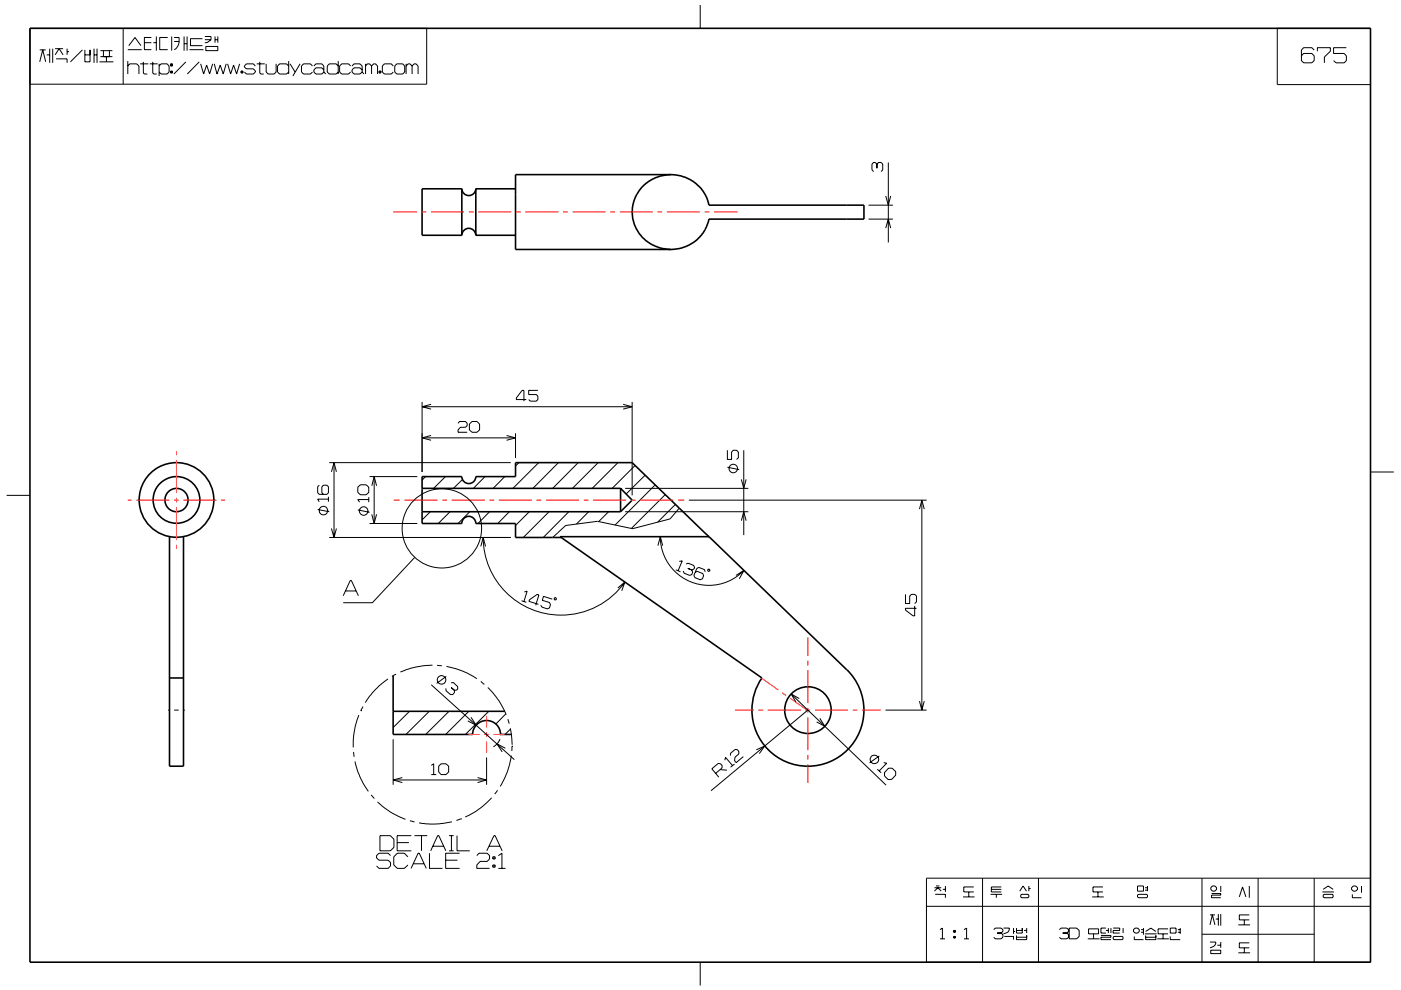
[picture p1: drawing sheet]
<svg xmlns="http://www.w3.org/2000/svg" width="297mm" height="210mm" viewBox="0 0 297 210" stroke-linecap="round" stroke-linejoin="round" font-family="sans-serif">
<g fill="none" stroke="#000" stroke-width=".21">
<path d="M6.3 6h84.2v11.9h-84.2zM8.4 10.6h1.3M8.4 13.1l.7-2.5 .6 2.5M9.9 11.6h.6M10.5 10.3v3M11.2 10.3v3M11.7 10.3h1.7M11.7 11.6l.8-1.3 .9 1.3M11.9 12.5h2.3v.8M14.2 10.3v1.3M14.2 11h.4M17.5 10.6l-2.6 2.5"/>
<path d="M18 11.6h1.1M18 10.6v2.5h1.1v-2.5M19.9 11.6h.7M19.9 10.3v3M20.6 10.3v3M21.1 13.1h2.9M21.3 10.7h2.5M21.3 12h2.5M21.9 10.7v1.3M22.6 12v1.1M23.2 10.7v1.3M26.1 6v11.9"/>
<path d="M27.1 10.5h3M27.1 14l.4-.5h1.5l.5 .5v1.7M27.1 13v2.7M27.3 9.7l1.3-1.7 1.3 1.7M29.7 13.5h1.8M30.4 13.1v2.4l.2 .2h.6M30.6 9.1h1.5M31.8 13.5h1.6M32.1 8h-1.5v2.5h1.5M32.4 13.1v2.4l.2 .2h.6M32.5 9.1h.6M33.1 7.7v3"/>
<path d="M33.7 14l.5-.5h1.2l.5 .5v1.3l-.5 .4h-1.2l-.5-.4M33.7 13.5v2.6M35.6 8h-1.7v2.5h1.7M36.2 13.5h.4v.5h-.4zM36.2 15.1h.4v.4h-.4zM36.4 13.5v.5M36.4 15.1v.4M36.4 7.7v3M36.9 8h1.1a2.28 2.28 0 0 1-1.1 2.5M36.9 8.8h1.1M39 7.7v3M39 9.3h.7"/>
<path d="M39.4 13.1l-2.5 2.6M39.7 7.7v3M40.2 10.5h2.9M42.2 13.1l-2.5 2.6M42.5 13.5l.7 2.2 .6-1.9 .6 1.9 .7-2.2M42.9 8.2h-2.5v1.5h2.5M43.4 7.7h1.3v.7M43.4 8.4h1.3M43.6 9.9h2.6v.8h-2.6zM44.7 8.4l-.8 .7h-.5M45.4 13.5l.6 2.2 .7-1.9 .6 1.9 .7-2.2M45.6 7.7v1.4"/>
<path d="M45.6 8.4h.6M46.2 7.7v1.4M48.3 13.5l.6 2.2 .6-1.9 .7 1.9 .6-2.2M51.1 15.1h.4v.4h-.4zM51.3 15.1v.4M54.1 14l-.4-.5h-1.5l-.4 .5v.2l.4 .4h1.5l.4 .5v.2l-.4 .4h-1.5l-.4-.4M54.4 13.5h1.7M55.1 13.1v2.4l.2 .2h.6M56.4 13.5v1.8l.5 .4h1.2l.4-.4v-1.8M61.2 14l-.5-.5h-1.4l-.5 .5v1.3l.5 .4h1.4l.5-.4M61.2 13v2.7M61.5 13.5l1.1 1.8"/>
<path d="M63.6 13.5l-1.5 2.6M66.3 14l-.5-.5h-1.5l-.4 .5v1.3l.4 .4h1.5l.5-.4M66.5 14l.5-.5h1.2l.5 .5v1.3M68.7 14.9l-.5-.5h-1.2l-.5 .5v.4l.5 .4h1.2l.5-.4M68.7 15.3l.4 .4M71.7 14l-.4-.5h-1.5l-.4 .5v1.3l.4 .4h1.5l.4-.4M71.7 13v2.7M74.3 14l-.4-.5h-1.5l-.4 .5v1.3l.4 .4h1.5l.4-.4M74.6 14l.5-.5h1.2l.5 .5v1.3M76.8 14.9l-.5-.5h-1.2l-.5 .5v.4l.5 .4h1.2l.5-.4M76.8 15.3l.4 .4M77.5 14l.4-.5h.5l.4 .5"/>
<path d="M77.5 13.5v2.2M78.8 14l.4-.5h.4l.4 .5v1.7M78.8 14v1.7M80.3 15.1h.5v.4h-.5zM80.6 15.1v.4M83.4 14l-.4-.5h-1.5l-.4 .5v1.3l.4 .4h1.5l.4-.4M84.1 13.5h1.3l.4 .5v1.3l-.4 .4h-1.3l-.4-.4v-1.3zM86.1 14l.4-.5h.4l.5 .5M86.1 13.5v2.2M87.4 14l.4-.5h.4l.4 .5v1.7M87.4 14v1.7M148.5 1.1v4.9"/>
<path d="M270.8 6h19.8v11.9h-19.8zM278.6 10.6l-.5-.5h-1.7l-.5 .5v2.3l.5 .4h1.7l.5-.4v-1.1l-.5-.5h-1.7l-.5 .5M279.3 10.9v-.8h2.8v.8l-1.3 1.2v1.2M285.5 10.1h-2.8v1.2h2.3l.5 .5v1.1l-.5 .4h-1.7l-.6-.4M185.9 34.8l-.4-.3h-.3l-.3 .3v1.2l.3 .4M185.9 34.8l.4-.3h.5l.4 .3v1.2l-.4 .4M185.9 34.8v.9M188.3 34.5v16.9M184.1 46.5h5.2M184.1 43.5h5.2M187.8 41.6l.5 1.9 .5-1.9M187.8 48.4l.5-1.9 .5 1.9"/>
<path d="M69.8 98.1h38.5M70.8 98.1v15.9M89.5 85.3v14.8M89.5 92.9h19.8M89.5 86.3h44.5M91.4 92.4l-1.9 .5 1.9 .5M91.4 85.8l-1.9 .5 1.9 .5M97.1 89.8l.3-.4h1.3l.4 .4v.5l-.4 .3h-1.1l-.5 .6v.5h2M99.5 90l.6-.6h1l.6 .6v1.2l-.6 .5h-1l-.6-.5zM107.4 92.4l1.9 .5-1.9 .5M109.3 91.9v5.3M110 98.1l-.7 .7"/>
<path d="M111.6 84.7h-2.1v-.3l1.2-1.6h.4v2.3M114 82.8h-1.9v.9h1.6l.3 .3v.7l-.3 .4h-1.3l-.3-.4M114.2 98.1l-5.4 5.5M118.4 98.1l-5.4 5.5M122.6 98.1l-5.4 5.5M126.8 98.1l-5.4 5.5M131 98.1l-5.4 5.5M132.1 85.8l1.9 .5-1.9 .5M134 85.3v19.8M134.7 98.7l-4.9 4.9M154.2 95.5v1.9h.9v-1.5l.3-.4h.8l.3 .4v1.2l-.3 .3M154.2 99.1l2.5 .5"/>
<path d="M157.7 95.5v18M1.4 105.1h4.9M67.4 108.1l2.4 .4M67.7 102.9l-.3 .3v1.3l.3 .4h1.6l.3-.4v-1.3l-.3-.3h-.7l-.4 .3v1.3l.4 .4M69.6 105.9h-2.2l.3 .5M69.6 105.4v1M69.8 114h38.5M70.3 100.1l.5-2 .5 2M70.3 112.1l.5 1.9 .5-1.9M75.9 103.3l.5-.5h1.2l.6 .5v1.1l-.6 .5h-1.2l-.5-.5zM75.9 108.2l2.5 .5M78.2 106h-2.3l.3 .5"/>
<path d="M78.2 105.4v1.1M78.4 111h10.1M78.4 101.1h10.1M78.8 109.1l.5 1.9 .5-1.9M78.8 103l.5-1.9 .5 1.9M79.3 101.1v9.9M87.9 118.2l-8.9 9.6h-6.2M90.2 101.1l-.7 .8M91.2 108.5l-1.7 1.8M94.4 101.1l-2.5 2.5M95.4 108.5l-2.5 2.5M98 101.7l-1.9 1.9"/>
<path d="M99.6 108.5l-2.5 2.5M101.9 115.9l.5-1.9 .6 1.9M102.4 114a16.5 16.5 0 0 0 11.6 15.7 16.5 16.5 0 0 0 18.5-6.3M102.8 101.1l-2.4 2.5M103.8 108.5l-2.5 2.5M107 101.1l-2.4 2.5M108 108.5l-2.5 2.5M112.2 108.5l-2.9 3M116.4 108.5l-5.4 5.5M120.6 108.5l-5.4 5.5M124.8 108.5l-2.6 2.7M129 108.5l-2 2.1"/>
<path d="M132.5 108.5h26.2M132.5 103.6h26.2M136.8 100.8l-4 4M138.9 102.9l-8.5 8.5M139.5 115.7l.5-1.9 .5 1.9M140 113.8a10.3 10.3 0 0 0 6.4 9.6 10.3 10.3 0 0 0 11.3-2.4M141.1 104.9l-7.2 7.2M142.1 110.1l-8 2-7.4-1.5-6.8 .9-2.7 2.5M143.2 107l-3.8 3.7M144 119.1l.6-.1-.8 2.1M144 107.8l-1.9 2.3M145.5 119.6l.4-.1 1.2 .4 .2 .5-.2 .3-.4 .2"/>
<path d="M146 106.1h50.5M157.2 101.7l.5 1.9 .5-1.9M157.2 110.4l.5-1.9 .5 1.9M194.9 108l.6-1.9 .5 1.9M195.4 106.1v44.5M290.6 100.1h4.9M72.8 126.4l1.4-3.3h.3l1.5 3.3M73.3 125.3h2.2M110.6 127.4l1 .4M111.2 125.6l.6-.2-.7 2.2M114.2 128.2l-2.1-.7 .2-.3 1.6-1.1 .4 .1-.7 2.2M117.1 127.1l-1.9-.6-.2 .8 1.5 .5 .2 .5-.2 .6-.4 .2-1.2-.3-.3-.5"/>
<path d="M117.5 126.9l.4-.1v.4l-.2 .1-.1-.1zM131 124.7l1.5-1.3-.7 1.9M143.3 120.9l1 .4M145.8 120.6l.9 .3M146.7 120.9l.2 .5-.2 .5-.5 .1-1.2-.4-.1-.5M149.5 121.3l-.2-.5-1.1-.4-.5 .2-.6 1.4 .2 .5 1.2 .5 .4-.2 .3-.7-.2-.4-1.1-.5-.5 .2M150.1 120.8h.3l.1 .3-.4 .1zM156 122l1.7-1-.9 1.8M192 126.1v1.9h.9v-1.6l.4-.3h.6l.4 .3v1.3l-.4 .3M193.9 128.5v2.1h-.3l-1.6-1.2v-.4h2.3M35.6 150.6h.3M36.9 150.6h1"/>
<path d="M38.9 150.6h.3M75 159.5l.1 1M76.1 151.7l-1 3.3-.2 2v1.5M76.5 150.7h.1M77 149.9l-.5 .8M82.3 144l-1.8 1.4-1.1 1-2 2.6M83.4 156.8v9.6M84 143l-.9 .5M86.8 150.9l-3.4 3.4M91 150.9l-4.9 4.9M91.4 145.2l17.6 15.9M91.7 141.1l-1.7 .1-2 .3-3.1 1"/>
<path d="M92.7 141.1l1 .1M94.5 146l.1 .5 .9 .8h.5l.3-.4v-.5M94.6 143.5l-2 1.4M94.7 141.4l3.3 .9 3.1 1.7M95.2 150.9l-4.9 4.9M95.6 144.8h.5l.9 .8 .1 .5-.3 .3h-.5M95.7 145.8l.6 .6M99.4 150.9l-4.9 4.9M99.9 152.1l1.1 1.7-1.8-.9M101.9 144.5l.8 .7M103.4 145.8l2.3 2.7 1.6 3.1M103.6 150.9l-4.9 4.9"/>
<path d="M106 156.8l-.4 .7-1 .9M107.1 158.7l-1.7-.9 1.1 1.7M107.2 151.4l-2.1 2.2M107.7 152.5l.2 1M108.2 154.5l.4 3.5M108.2 154.6l-1.1 1.2M108.5 158.3h.1M108.5 158.3v1M160.4 159l1.7-.8-1.1 1.6M167.7 147.2l20.2 19.3M169.5 148.2l-1.8-1 1 1.7M171.3 150.6l-20.6 17.1"/>
<path d="M173.8 152.4l1.1 1.6-1.8-.9M187.7 150.6h8.8M194.9 148.7l.5 1.9 .6-1.9M75.3 161.5l.5 1.9a16.9 16.9 0 0 0 2.1 4.2l.2 .2M78.7 168.6l.7 .8M80.1 170.1l2.5 2 3.4 1.7M80.6 177.2h2.2l.7 .8v1.7l-.7 .8h-2.2zM83.4 165.4h19.8M84.2 178.7h2.5M85.3 164.9l-1.9 .5 1.9 .6M86.9 174.1l1 .2M87.2 177.2h-3v3.3h3"/>
<path d="M87.9 177.2h2.7M89.4 177.2v3.3M91.4 162.3l.5-.3v2.3M91.4 164.3h1.1M91.8 179.5h2.2M93.5 162h1.1l.5 .5v1.2l-.5 .6h-1.1l-.5-.6v-1.2zM95.2 177.2h1M95.7 177.2v3.3M95.8 174.3l-3.5 .5-2-.1-1.4-.2M96.9 177.2v3.3h2.7M97.7 173.7h.1M97.7 173.7l-.9 .3"/>
<path d="M101.3 164.9l1.9 .5-1.9 .6M103.2 160.7v5.8M103.7 179.5h2.3M104.2 169.2l-1.6 1.6a15.1 15.1 0 0 1-4 2.5M105.5 167.6l-.6 .8M108.4 160.3l-.7 3.1-.6 1.4-1.1 2M151.7 164l1.4-1.1v-.5l-.3-.4-.5-.1-1.4 1.2 1.5 1.7M152.7 163.2l1.4 .2M153.7 161.2l.1-.5 1.5 1.7M154.9 160.3v-.5l1-.8h.4l.4 .4-.1 .5-.8 .7-.1 .7 .4 .5 1.5-1.3M155.7 162l-.8 .7M186 163.1l.8 .8"/>
<path d="M186.4 160.4l-2 1.4M187.4 161.8l.6 .1-1.6 1.6M188.4 162.9h.7l.8 .8v.7l-.8 .9h-.8l-.8-.7v-.7zM82.8 181.5l-.5-.5h-2l-.5 .5v.5l.5 .4h2l.5 .6v.7l-.5 .5h-2l-.5-.5M86.5 181.7l-.8-.7h-1.5l-.7 .7v1.8l.7 .7h1.5l.8-.7M87.2 184.2l1.4-3.2h.3l1.5 3.2M87.7 183.2h2.2M91.1 181v3.2h2.7M91.3 180.5l1.5-3.3h.2l1.5 3.3M94.5 182.4h2.5M95.2 180.5h1M97.4 181h-2.9v3.2h2.9"/>
<path d="M101.1 181.5l.5-.5h1.7l.5 .5v.7l-.5 .5h-1.5l-.7 .8v.7h2.7M103.2 180.5l1.5-3.3h.3l1.5 3.3M104.5 183.5h.5v.4h-.5zM104.5 181.7h.5v.5h-.5zM104.7 181.7v.5M104.7 183.5v.4M105.7 184.2h1.5M105.7 181.5l.7-.5v3.2M196.4 186.3h94.2v17.8h-94.2zM196.4 192.2h94.2M198.1 188.3h1.5M198.1 189l.7-.7 .8 .7"/>
<path d="M198.3 189.7h2.1v.7M198.5 187.9h.7M199.3 197.2l.5-.4v2.3M199.3 199.1h1.1M199.9 188.6h.5M200.4 187.9v1.3M202.2 198.6h.4v.4h-.4zM202.2 197.4h.4v.3h-.4zM202.4 197.4v.3M202.4 198.6v.4M204.2 190.2h2.4M204.4 199.1h1"/>
<path d="M204.4 197.2l.5-.4v2.3M205.4 189.2v1M206.5 188.1h-2.2v1.1h2.2M208.3 186.3v17.8M210 189.7h2.5M210.2 188.6h2.1M210.7 197.2l.3-.4h1.3l.3 .4v.4l-.3 .3M211.2 189.7v.7M211.4 197.9h.9M212.3 197.9l.3 .3v.6l-.3 .3h-1.3l-.3-.3M212.3 188.1h-2.1v1.1h2.1M212.8 196.8h1.2a1.11 1.11 0 0 1-1.2 1.3"/>
<path d="M212.9 198.6h2v.7M214.9 196.8v1.3M214.9 197.6h.3M215.5 197.4h1.2M215.5 196.8v1.1h1.2v-1.1M215.5 198.4v.9h2.2v-.9M215.5 198.8h2.2M216.2 189l.7-1.1 .7 1.1M216.6 189.7h1.4l.1 .2v.3l-.1 .2h-1.4l-.2-.2v-.3zM217.1 197.4h.6M217.7 196.8v1.1M218.1 187.9v1.1"/>
<path d="M218.1 188.5h.4M220.2 186.3v17.8M224.6 197.2l.4-.4h1.2l.4 .4v.4l-.4 .3M225.3 197.9h.9M226.2 197.9l.4 .3v.6l-.4 .3h-1.2l-.4-.3M226.7 196.8h1.6l.5 .6v1.2l-.5 .5h-1.6zM230.6 199.1h2.5M230.8 197h2.1v1.1h-2.1zM231.6 190.2h2.4M231.9 198.1v1M232.8 189.2v1M233.4 198.4h2.1v.4h-2.1v.5h2.1"/>
<path d="M233.8 188.1h-2.1v1.1h2.1M234.5 197.4h.5M234.5 196.8h-1.1v1.1h1.1M235 196.8v1.1M235.5 196.8v1.1M236 196.8h1.4v.6h-1.4v.5h1.4M236.2 198.6h1.7l.2 .2v.3l-.2 .2h-1.7l-.2-.2v-.3zM238.1 196.8v1.1M240.3 197.2l.4-.4h.5l.4 .4v.4l-.4 .3h-.5l-.4-.3zM240.5 198.6v.7h1.9M241.2 187.9h1.2v1.1h-1.2zM241.2 189.9l.2-.2h1.7l.2 .2v.3l-.2 .2h-1.7l-.2-.2z"/>
<path d="M241.9 197.2h.5M241.9 197.7h.5M242.4 196.8v1.4M242.7 198.1h2.5M242.8 188.3h.5M242.8 188.8h.5M242.9 198.4v.9h2.2v-.9M242.9 198.8h2.2M242.9 197.6l1.1-.8 1.1 .8M243.3 187.9v1.1M245.4 199.1h2.4M246.6 198.1v1"/>
<path d="M247.6 197h-2.1v1.1h2.1M248.1 198.6v.7h2.1M248.1 196.8h1.2v1.1h-1.2zM249.7 197.7h.5M249.7 197.2h.5M250.2 196.8v1.3M254.8 198.2h23.8M254.8 186.3v17.8M256.5 199.8h1.3a1.17 1.17 0 0 1-1.3 1.2M256.5 194h1.1M256.5 196.2l.5-2.2 .6 2.2M256.9 189.5h1.9v.4h-1.9v.5h1.9"/>
<path d="M257 187.9h.6l.3 .4v.3l-.3 .4h-.6l-.3-.4v-.3zM257.8 194.9h.5M258.3 193.9v2.4M258.8 187.9v1.3M258.8 199.8v1.2M258.8 193.9v2.4M262.5 196.2h2.5M262.8 190.2l.6-2.1 .8 2.1M263.8 195.1v1.1M264.9 187.9v2.5M264.9 194h-2.1v1.1h2.1M264.9 200h-2.1v1h2.1"/>
<path d="M266.7 186.3v17.8M278.6 186.3v17.8M280.4 189.2h2.4M280.5 189.9l.2-.2h1.8l.2 .2v.3l-.2 .2h-1.8l-.2-.2zM280.5 188.6l1.1-.7 1.1 .7M286.7 189.7v.7h2M286.9 187.9h.5l.4 .4v.3l-.4 .4h-.5l-.3-.4v-.3zM288.7 187.9v1.5M148.5 204.1v4.9M256.7 201.5h2.1v.8h-2.1zM258.1 200.5h.7M262.5 202.1h2.5"/>
<path d="M263.8 201v1.1"/>
<circle cx="155.5" cy="99.4" r=".91"/>
<circle cx="68.6" cy="108.3" r=".89"/>
<circle cx="77.1" cy="108.4" r=".9"/>
<circle cx="93.7" cy="112.1" r="8.4"/>
<circle cx="93.6" cy="144.2" r=".91"/>
<circle cx="185.4" cy="161.1" r=".9"/>
</g>
<g fill="none" stroke="#000" stroke-width=".34">
<path d="M6.4 6h284.2v198.1h-284.3zM109.3 37h32.9a7.9 7.9 0 0 0-7.8 5.6 7.9 7.9 0 0 0 3.3 9 8.6 8.6 0 0 0 4.5 1.3h-32.9zM142.2 37a8.2 8.2 0 0 1 8.1 6.5h32.9v3h-32.9M97.9 49.9a1.48 1.48 0 0 1 1.5-1.5 1.48 1.48 0 0 1 1.5 1.5M97.9 40h-8.4v9.9h8.4M97.9 40a1.48 1.48 0 0 0 1.5 1.5 1.48 1.48 0 0 0 1.5-1.5M97.9 40v9.9M100.9 40h8.4M100.9 49.9h8.4M100.9 40v9.9M150.3 46.4a8.2 8.2 0 0 1-8.1 6.5M35.9 113.8v48.7h3v-48.7"/>
<path d="M89.5 108.5h42.1M89.5 103.6h42.1M97.9 111h-8.4v-9.9h8.4a1.48 1.48 0 0 0 1.5 1.5 1.48 1.48 0 0 0 1.5-1.5h8.4v-3h24.7l16.3 15.7M97.9 111a1.48 1.48 0 0 1 1.5-1.5 1.48 1.48 0 0 1 1.5 1.5M100.9 111h8.4v3h9.7M131.6 103.6v4.9M131.6 103.6l2.4 2.5-2.4 2.4M150.3 113.8h-31.6l42.8 30a11.9 11.9 0 0 0 2.5 16.2 11.9 11.9 0 0 0 16.3-1.6 11.9 11.9 0 0 0-.7-16.3M150.3 113.8l29.2 28.3M35.9 143.8h3M83.4 143.3v12.5h16.8a2.98 2.98 0 0 1 3-3 2.98 2.98 0 0 1 3 3M83.4 150.9h23.6"/>
<path d="M106.1 155.8h2.3"/>
<circle cx="37.4" cy="106" r="7.9"/>
<circle cx="37.4" cy="106.1" r="4.9"/>
<circle cx="37.4" cy="106.1" r="2.47"/>
<circle cx="171.3" cy="150.6" r="4.9"/>
</g>
<g fill="none" stroke="#f00" stroke-width=".21">
<path d="M83.4 45h5M89.4 45h1M91.4 45h7M99.4 45h1M101.4 45h7M109.4 45h1M111.4 45h7M119.4 45h1M121.4 45h7M129.4 45h1M131.4 45h7M139.4 45h1"/>
<path d="M141.4 45h7M149.4 45h1M151.4 45h5M37.4 95.8v.8M37.4 97.6v7M27.1 106.1h.8M28.9 106.1h7M36.9 106.1h1M37.4 105.6v.9M37.4 107.6v7M37.4 115.6v.8M38.9 106.1h7"/>
<path d="M46.9 106.1h.8M83.5 106.1h1.3M85.8 106.1h7M93.8 106.1h1M95.8 106.1h7M103.8 106.1h1M105.8 106.1h7M113.8 106.1h1M115.8 106.1h7M123.8 106.1h1M125.8 106.1h7M133.8 106.1h.9"/>
<path d="M135.8 106.1h6.9M143.8 106.1h1.3M171.3 135.2v3.9M99.3 155.8h2.4M102.7 155.8h1M103.2 151.9v2.4M103.2 155.3v1M103.2 157.3v2.4M104.6 155.8h2.4M155.8 150.6h4M160.8 150.6h1M161.4 143.8l3.6 2.5"/>
<path d="M162.8 150.6h7M165.9 146.9l.8 .6M167.5 148.1l3.6 2.5M170.8 150.6h1M171.3 140.1v1M171.3 142.1v7M171.3 150.1v1M171.3 152.1v7M172.8 150.6h7M180.8 150.6h1M182.8 150.6h3.9M171.3 160.1v1"/>
<path d="M171.3 162.1v4"/>
</g>
</svg>
